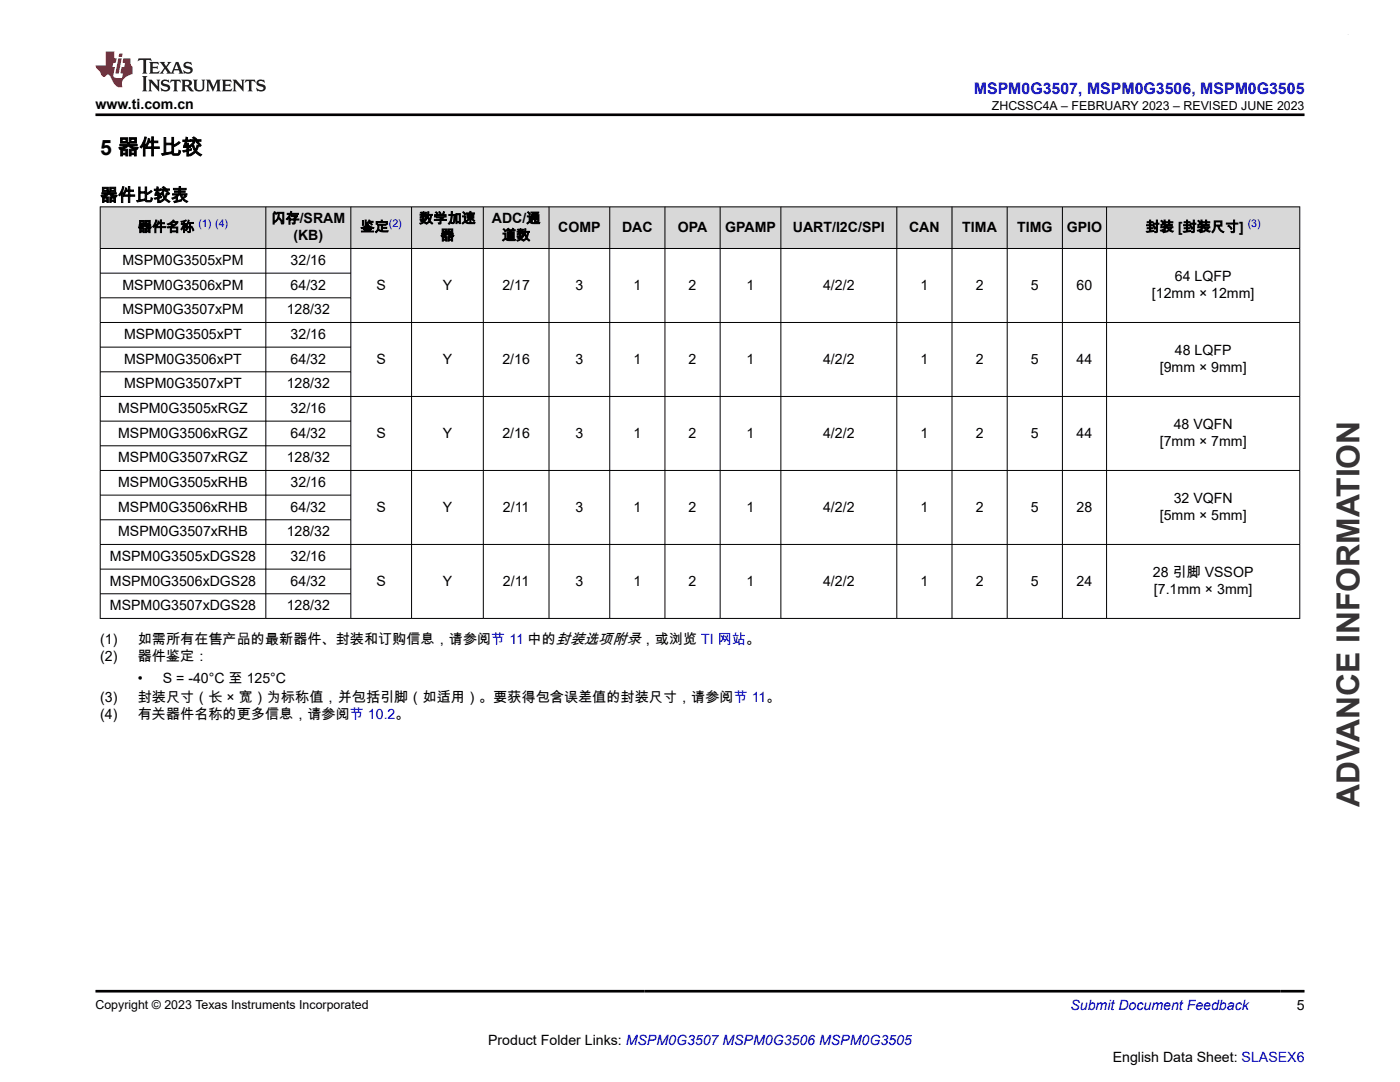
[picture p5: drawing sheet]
<svg xmlns="http://www.w3.org/2000/svg" width="279mm" height="216mm" viewBox="0 0 279 216" stroke-linecap="round" stroke-linejoin="round" font-family="sans-serif">
<defs><g id="words">
<text font-size="6.3" fill="#373435" x="271.3" y="161" transform="rotate(-90 271.3 161)">ADVANCE INFORMATION</text>
<text font-size="4.2" x="20" y="30.9">5 器件比较</text>
<text font-size="3.5" x="20" y="40.2">器件比较表</text>
<text font-size="3.2" fill="#00f" x="194.4" y="18.7">MSPM0G3507, MSPM0G3506, MSPM0G3505</text>
<g font-size="2.8">
<text x="19" y="21.8">www.ti.com.cn</text>
<text x="27.5" y="46.2">器件名称</text>
<text x="54.2" y="44.5">闪存/SRAM</text>
<text x="58.6" y="47.9">(KB)</text>
<text x="72" y="46.2">鉴定</text>
<text x="83.7" y="44.5">数学加速</text>
<text x="87.9" y="47.9">器</text>
<text x="98.2" y="44.5">ADC/通</text>
<text x="100.2" y="47.9">道数</text>
<text x="111.4" y="46.2">COMP</text>
<text x="124.1" y="46.2">DAC</text>
<text x="135.3" y="46.2">OPA</text>
<text x="144.7" y="46.2">GPAMP</text>
<text x="158.2" y="46.2">UART/I2C/SPI</text>
<text x="181.4" y="46.2">CAN</text>
<text x="192.1" y="46.2">TIMA</text>
<text x="203" y="46.2">TIMG</text>
<text x="212.9" y="46.2">GPIO</text>
<text x="228.6" y="46.2">封装 [封装尺寸]</text>
<text x="24.4" y="52.9">MSPM0G3505xPM</text>
<text x="58" y="52.9">32/16</text>
<text x="24.4" y="57.8">MSPM0G3506xPM</text>
<text x="58" y="57.8">64/32</text>
<text x="75.1" y="57.8">S</text>
<text x="88.4" y="57.8">Y</text>
<text x="100.3" y="57.8">2/17</text>
<text x="114.8" y="57.8">3</text>
<text x="126.4" y="57.8">1</text>
<text x="137.4" y="57.8">2</text>
<text x="149" y="57.8">1</text>
<text x="164.3" y="57.8">4/2/2</text>
<text x="183.7" y="57.8">1</text>
<text x="194.7" y="57.8">2</text>
<text x="205.7" y="57.8">5</text>
<text x="214.9" y="57.8">60</text>
<text x="229.9" y="59.5">[12mm × 12mm]</text>
<text x="234.5" y="56.1">64 LQFP</text>
<text x="24.4" y="62.7">MSPM0G3507xPM</text>
<text x="57.2" y="62.7">128/32</text>
<text x="24.8" y="67.6">MSPM0G3505xPT</text>
<text x="58" y="67.6">32/16</text>
<text x="234.5" y="70.8">48 LQFP</text>
<text x="24.8" y="72.5">MSPM0G3506xPT</text>
<text x="24.8" y="77.5">MSPM0G3507xPT</text>
<text x="57.2" y="77.5">128/32</text>
<text x="58" y="72.5">64/32</text>
<text x="75.1" y="72.5">S</text>
<text x="88.4" y="72.5">Y</text>
<text x="100.3" y="72.5">2/16</text>
<text x="114.8" y="72.5">3</text>
<text x="126.4" y="72.5">1</text>
<text x="137.4" y="72.5">2</text>
<text x="149" y="72.5">1</text>
<text x="164.3" y="72.5">4/2/2</text>
<text x="183.7" y="72.5">1</text>
<text x="194.7" y="72.5">2</text>
<text x="205.7" y="72.5">5</text>
<text x="214.9" y="72.5">44</text>
<text x="231.5" y="74.2">[9mm × 9mm]</text>
<text x="23.6" y="82.4">MSPM0G3505xRGZ</text>
<text x="58" y="82.4">32/16</text>
<text x="23.6" y="87.3">MSPM0G3506xRGZ</text>
<text x="58" y="87.3">64/32</text>
<text x="75.1" y="87.3">S</text>
<text x="88.4" y="87.3">Y</text>
<text x="100.3" y="87.3">2/16</text>
<text x="114.8" y="87.3">3</text>
<text x="126.4" y="87.3">1</text>
<text x="137.4" y="87.3">2</text>
<text x="149" y="87.3">1</text>
<text x="164.3" y="87.3">4/2/2</text>
<text x="183.7" y="87.3">1</text>
<text x="194.7" y="87.3">2</text>
<text x="205.7" y="87.3">5</text>
<text x="214.9" y="87.3">44</text>
<text x="231.5" y="89">[7mm × 7mm]</text>
<text x="234.2" y="85.6">48 VQFN</text>
<text x="23.6" y="92.2">MSPM0G3507xRGZ</text>
<text x="57.2" y="92.2">128/32</text>
<text x="23.6" y="97.1">MSPM0G3505xRHB</text>
<text x="58" y="97.1">32/16</text>
<text x="234.2" y="100.4">32 VQFN</text>
<text x="23.6" y="102.1">MSPM0G3506xRHB</text>
<text x="23.6" y="107">MSPM0G3507xRHB</text>
<text x="57.2" y="107">128/32</text>
<text x="58" y="102.1">64/32</text>
<text x="75.1" y="102.1">S</text>
<text x="88.4" y="102.1">Y</text>
<text x="100.4" y="102.1">2/11</text>
<text x="114.8" y="102.1">3</text>
<text x="126.4" y="102.1">1</text>
<text x="137.4" y="102.1">2</text>
<text x="149" y="102.1">1</text>
<text x="164.3" y="102.1">4/2/2</text>
<text x="183.7" y="102.1">1</text>
<text x="194.7" y="102.1">2</text>
<text x="205.7" y="102.1">5</text>
<text x="214.9" y="102.1">28</text>
<text x="231.5" y="103.8">[5mm × 5mm]</text>
<text x="21.9" y="111.9">MSPM0G3505xDGS28</text>
<text x="58" y="111.9">32/16</text>
<text x="21.9" y="116.8">MSPM0G3506xDGS28</text>
<text x="58" y="116.8">64/32</text>
<text x="75.1" y="116.8">S</text>
<text x="88.4" y="116.8">Y</text>
<text x="100.4" y="116.8">2/11</text>
<text x="114.8" y="116.8">3</text>
<text x="126.4" y="116.8">1</text>
<text x="137.4" y="116.8">2</text>
<text x="149" y="116.8">1</text>
<text x="164.3" y="116.8">4/2/2</text>
<text x="183.7" y="116.8">1</text>
<text x="194.7" y="116.8">2</text>
<text x="205.7" y="116.8">5</text>
<text x="214.9" y="116.8">24</text>
<text x="230.1" y="115.1">28 引脚 VSSOP</text>
<text x="230.3" y="118.5">[7.1mm × 3mm]</text>
<text x="21.9" y="121.8">MSPM0G3507xDGS28</text>
<text x="57.2" y="121.8">128/32</text>
<text x="20" y="128.6">(1)</text>
<text x="20" y="131.9">(2)</text>
<text x="27.5" y="128.6">如需所有在售产品的最新器件、封装和订购信息，请参阅节 11 中的封装选项附录，或浏览 TI 网站。</text>
<text x="27.5" y="131.9">器件鉴定：</text>
<text x="27.5" y="136.3">•</text>
<text x="32.5" y="136.3">S = -40°C 至 125°C</text>
<text x="20" y="140.1">(3)</text>
<text x="20" y="143.5">(4)</text>
<text x="27.5" y="140.1">封装尺寸（长 × 宽）为标称值，并包括引脚（如适用）。要获得包含误差值的封装尺寸，请参阅节 11。</text>
<text x="27.5" y="143.5">有关器件名称的更多信息，请参阅节 10.2。</text>
<text x="258.8" y="201.6">5</text>
<text x="97.4" y="208.5">Product Folder Links: MSPM0G3507 MSPM0G3506 MSPM0G3505</text>
<text x="222.1" y="211.8">English Data Sheet: SLASEX6</text>
</g>
<text font-size="2.8" fill="#00f" x="213.6" y="201.6">Submit Document Feedback</text>
<g font-size="2.5">
<text x="197.9" y="21.9">ZHCSSC4A – FEBRUARY 2023 – REVISED JUNE 2023</text>
<text x="19" y="201.3">Copyright © 2023 Texas Instruments Incorporated</text>
</g>
<g font-size="2.1" fill="#00f">
<text x="39.6" y="45.3">(1) (4)</text>
<text x="77.6" y="45.3">(2)</text>
<text x="249" y="45.3">(3)</text>
</g>
</g></defs>
<g fill="#d8d8d8">
<path d="M20 41.3h239.4v8.3h-239.4z" fill-rule="evenodd"/>
<path d="M20.1 41.3h32.9v8.2h-32.9z" fill-rule="evenodd"/>
<path d="M53.1 41.3h16.9v8.2h-16.9z" fill-rule="evenodd"/>
<path d="M70.1 41.3h12v8.2h-12z" fill-rule="evenodd"/>
<path d="M82.2 41.3h14.2v8.2h-14.2z" fill-rule="evenodd"/>
<path d="M96.5 41.3h13v8.2h-13z" fill-rule="evenodd"/>
<path d="M109.6 41.3h12v8.2h-12z" fill-rule="evenodd"/>
<path d="M121.7 41.3h10.9v8.2h-10.9z" fill-rule="evenodd"/>
<path d="M132.8 41.3h10.9v8.2h-10.9z" fill-rule="evenodd"/>
<path d="M143.8 41.3h12v8.2h-12z" fill-rule="evenodd"/>
<path d="M155.9 41.3h23v8.2h-23z" fill-rule="evenodd"/>
<path d="M179 41.3h10.9v8.2h-10.9z" fill-rule="evenodd"/>
<path d="M190.1 41.3h10.8v8.2h-10.8z" fill-rule="evenodd"/>
<path d="M201.1 41.3h10.9v8.2h-10.9z" fill-rule="evenodd"/>
<path d="M212.1 41.3h8.7v8.2h-8.7z" fill-rule="evenodd"/>
<path d="M220.9 41.3h38.4v8.2h-38.4z" fill-rule="evenodd"/>
</g>
<g fill="none" stroke="#000" stroke-width=".2">
<path d="M19.9 41.3h239.6M19.9 49.6h239.6M19.9 54.5h50.2M19.9 59.4h50.2M20 41.2v82.3M53.1 41.2v82.3M70 41.2v82.3M82.1 41.2v82.3M96.5 41.2v82.3M109.6 41.2v82.3M121.7 41.2v82.3M132.7 41.2v82.3"/>
<path d="M143.7 41.2v82.3M155.8 41.2v82.3M179 41.2v82.3M190 41.2v82.3M201 41.2v82.3M212 41.2v82.3M220.8 41.2v82.3M259.4 41.2v82.3M19.9 69.3h50.2M19.9 79.1h239.6M19.9 74.2h50.2M259.5 64.3h-239.6"/>
<path d="M19.9 84h50.2M19.9 93.9h239.6M19.9 89h50.2M19.9 98.8h50.2M19.9 108.6h239.6M19.9 103.7h50.2M19.9 113.6h50.2M19.9 118.5h50.2M19.9 123.4h239.6"/>
</g>
<path d="M27.7 11.6l-.2 .6 .5-.2h.6v.1v2.2l-.2 .4h1l-.2-.4v-2.2v-.1h.5l.5 .2-.1-.6zM29.8 12.4l.2 .3v1.6l-.2 .4h1.9l.1-.6a1.08 1.08 0 0 1-1.3 .2v-.7h.6l.4 .2v-.7l-.4 .2h-.6v-.5l.2-.2a1 1 0 0 1 1 .3l-.1-.5zM31.8 12.4l1 1.1-1 1.2h.9l-.2-.2 .4-.8 .5 .8-.2 .2h1.6l-.2-.2 .1-.5h1l.1 .5-.1 .2h.9l-.2-.4-.8-1.9h-.5l-1 2.1-.8-1.1 .9-1h-.8l.2 .2-.5 .6-.3-.6 .1-.2zM35.2 12.8l.4 1h-.8zM36.8 12.5a.65 .65 0 0 0-.2 .7 .65 .65 0 0 0 .6 .5l.7 .1 .1 .3a.79 .79 0 0 1-.7 .4 .79 .79 0 0 1-.7-.5l.1 .7 .2-.1a.93 .93 0 0 0 1.1 0 .93 .93 0 0 0 .4-.9 1.46 1.46 0 0 0-1.2-.6l-.1-.3a1.09 1.09 0 0 1 1.2 .2l-.2-.6-.1 .1-.6-.2zM28.4 15.2l.2 .4v2.2l-.2 .4h1l-.2-.4v-2.2l.2-.4zM29.6 15.9l.2 .4v1.5l-.2 .4h.8l-.3-.4v-1.3l1.7 1.8v-2l.2-.4h-.8l.2 .2 .1 1.1-1.2-1.3zM32.3 16a.65 .65 0 0 0-.2 .8 .65 .65 0 0 0 .7 .4l.6 .2 .1 .2a.79 .79 0 0 1-.7 .4 .79 .79 0 0 1-.7-.5l.1 .7 .2-.1a.93 .93 0 0 0 1.1 .1 .93 .93 0 0 0 .4-1 1.46 1.46 0 0 0-1.2-.5l-.1-.4a1.09 1.09 0 0 1 1.2 .2l-.2-.6-.1 .1-.6-.1zM34.1 15.9l-.1 .6a.63 .63 0 0 1 .7-.3l.1 1.6-.3 .4h1l-.2-.4v-1.6a.66 .66 0 0 1 .8 .3l-.1-.6zM36.2 15.9l.2 .4v1.5l-.2 .4h.9l-.2-.2v-.7h.5l.1 .2a.79 .79 0 0 0 1.2 .6l-1-.9a.61 .61 0 0 0 .6-.6 .61 .61 0 0 0-.5-.7zM36.9 16.2h.2a.47 .47 0 0 1 .5 .1 .47 .47 0 0 1 .1 .5l-.2 .1-.6 .1zM38.5 15.9l.2 .2a2.27 2.27 0 0 0 .4 2 1.04 1.04 0 0 0 1.7-.7v-1.3l.2-.2h-.8l.2 .4v1.1a.6 .6 0 0 1-.6 .6 .6 .6 0 0 1-.6-.6v-1.1l.3-.4zM41.1 15.9l.2 .4v1.5l-.2 .4h.7l-.2-.4v-1.4l.9 1.9 .8-1.9v1.4l-.2 .4h1l-.3-.4v-1.5l.3-.4h-.8l-.7 1.5-.7-1.5zM44.3 15.9l.2 .4v1.5l-.2 .4h1.9l.1-.6a1.09 1.09 0 0 1-1.3 .2v-.7h.6l.4 .2v-.6l-.4 .2h-.6v-.6l.2-.1a1.01 1.01 0 0 1 1 .3l-.1-.6zM46.4 15.9l.3 .4v1.5l-.3 .4h.8l-.2-.4v-1.3l1.6 1.8v-2l.2-.4h-.7l.2 .2v1.1l-1.2-1.3zM49 15.9l-.1 .6a.63 .63 0 0 1 .8-.3v1.6l-.3 .4h1l-.2-.4v-1.6a.66 .66 0 0 1 .8 .3l-.1-.6zM51.4 16a.65 .65 0 0 0-.2 .8 .65 .65 0 0 0 .6 .4l.6 .2 .2 .2a.79 .79 0 0 1-.8 .4 .79 .79 0 0 1-.6-.5l.1 .7 .2-.1a.93 .93 0 0 0 1 .1 .93 .93 0 0 0 .5-1 1.46 1.46 0 0 0-1.3-.5l-.1-.4a1.09 1.09 0 0 1 1.3 .2l-.2-.6-.2 .1-.5-.1z" fill="#231f20"/>
<path d="M21.1 10.3v2.7h-2.1l.1 .4 .9 1a.95 .95 0 0 0 .9 .9 .59 .59 0 0 1 .6-.4 .59 .59 0 0 1 .5 .3l.4 .8a1.59 1.59 0 0 0 2.1 1.4 1.61 1.61 0 0 1 1-2.3l1-.3-.1-1.5a1.59 1.59 0 0 1-.4-1.7h-1.4l-.2 .9h.5l-.1 .9h-.5l-.2 .9v.3l.4 .1-.2 .9h-.6a.73 .73 0 0 1-1.1-.7l.3-1.5h-.5l.2-.9h.5l.2-.9h-.5v-1.3zM23.6 11.6l-.6 3.1h.7l.6-3.1zM23.8 10.7l-.1 .6h.7l.1-.6z" fill="#ed1c24"/>
<path d="M19 22.9h241.3M19 197.8h241.3" fill="none" stroke="#000" stroke-width=".53"/>
<path d="M269.1 6.9h.1" fill="none" stroke="#373435" stroke-width=".2"/>
<use href="#words"/>
</svg>
